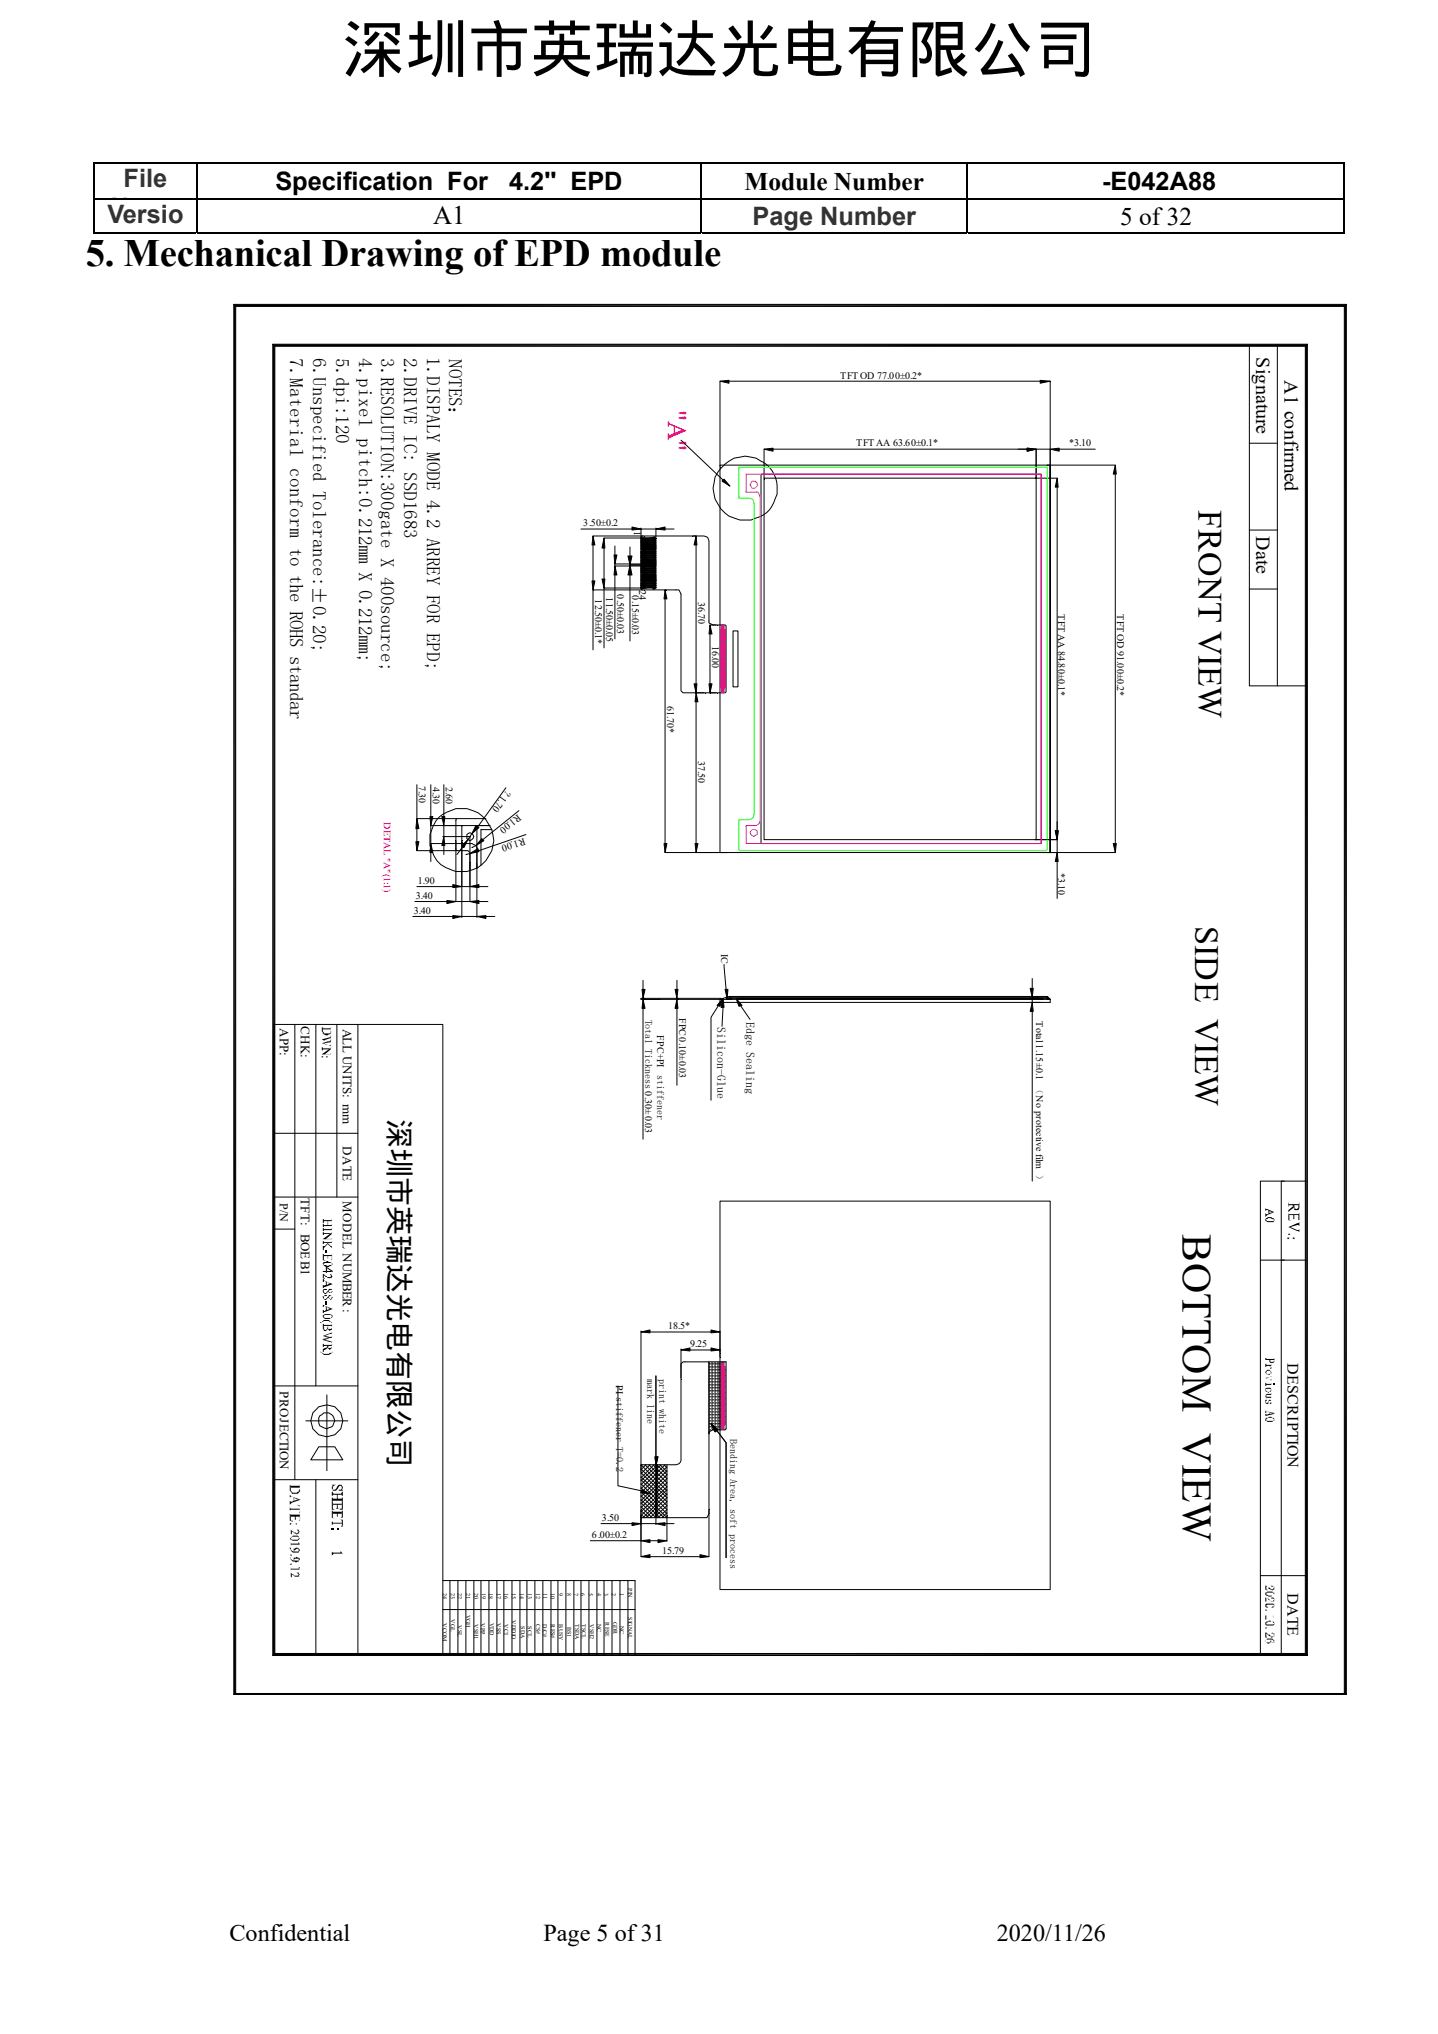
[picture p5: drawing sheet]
<svg xmlns="http://www.w3.org/2000/svg" width="210mm" height="297mm" viewBox="0 0 210 297" stroke-linecap="round" stroke-linejoin="round" font-family="sans-serif">
<defs><g id="words">
<text font-size="9.2" x="50" y="10.4">深圳市英瑞达光电有限公司</text>
<text font-size="6.1" x="172.7" y="180.2" transform="rotate(90 172.7 180.2)">BOTTOM VIEW</text>
<text font-size="5.7" x="12.5" y="38.9">5. Mechanical Drawing of EPD module</text>
<g font-size="5">
<text x="175" y="74.5" transform="rotate(90 175 74.5)">FRONT VIEW</text>
<text x="174.5" y="135.2" transform="rotate(90 174.5 135.2)">SIDE VIEW</text>
</g>
<text font-size="4.2" x="56.8" y="163.4" transform="rotate(90 56.8 163.4)">深圳市英瑞达光电有限公司</text>
<text font-size="3.9" x="63.2" y="32.7">A1</text>
<text font-size="3.9" fill="#f00" x="97.6" y="59.9" transform="rotate(90 97.6 59.9)">&quot;A&quot;</text>
<g font-size="3.7" fill="#333">
<text x="18.1" y="27.3">File</text>
<text x="15.7" y="32.6">Versio</text>
<text x="16.2" y="31.6">N</text>
<text x="109.9" y="32.9">Page Number</text>
</g>
<g font-size="3.7">
<text x="40.2" y="27.7">Specification For</text>
<text x="74.4" y="27.7">4.2'' EPD</text>
<text x="108.7" y="27.7">Module Number</text>
<text x="160.9" y="27.7">-E042A88</text>
<text x="163.6" y="32.8">5 of 32</text>
</g>
<g font-size="3.5">
<text x="33.5" y="283.5">Confidential</text>
<text x="79.4" y="283.5">Page 5 of 31</text>
<text x="145.5" y="283.5">2020/11/26</text>
</g>
<g font-size="2.9">
<text x="183.5" y="52.2" transform="rotate(90 183.5 52.2)">Signature</text>
<text x="187.6" y="55.5" transform="rotate(90 187.6 55.5)">A1 confirmed</text>
<text x="183.5" y="78.3" transform="rotate(90 183.5 78.3)">Date</text>
</g>
<g font-size="2.8">
<text x="42.3" y="52.3" transform="rotate(90 42.3 52.3)">7.Material conform to the ROHS standar</text>
<text x="45.7" y="52.3" transform="rotate(90 45.7 52.3)">6.Unspecified Tolerance:±0.20;</text>
<text x="49" y="52.3" transform="rotate(90 49 52.3)">5.dpi:120</text>
<text x="52.4" y="52.3" transform="rotate(90 52.4 52.3)">4.pixel pitch:0.212mm X 0.212mm;</text>
<text x="55.6" y="52.3" transform="rotate(90 55.6 52.3)">3.RESOLUTION:300gate X 400source;</text>
<text x="59" y="52.3" transform="rotate(90 59 52.3)">2.DRIVE IC: SSD1683</text>
<text x="62.3" y="52.2" transform="rotate(90 62.3 52.2)">1.DISPALY MODE 4.2 ARREY FOR EPD;</text>
<text x="65.6" y="52.5" transform="rotate(90 65.6 52.5)">NOTES：</text>
</g>
<g font-size="2.3">
<text x="188" y="180.5" transform="rotate(90 188 180.5)">:</text>
<text x="188" y="199.1" transform="rotate(90 188 199.1)">DESCRIPTION</text>
<text x="188" y="232.6" transform="rotate(90 188 232.6)">DATE</text>
</g>
<g font-size="1.9">
<text x="43.9" y="149.9" transform="rotate(90 43.9 149.9)">CHK:</text>
<text x="40.9" y="150.2" transform="rotate(90 40.9 150.2)">APP:</text>
<text x="47" y="154.1" transform="rotate(90 47 154.1)">:</text>
<text x="50.1" y="150.2" transform="rotate(90 50.1 150.2)">ALL UNITS: mm</text>
<text x="50.1" y="167.4" transform="rotate(90 50.1 167.4)">DATE</text>
<text x="43.9" y="175" transform="rotate(90 43.9 175)">TFT: BOE B1</text>
<text x="50.1" y="175.4" transform="rotate(90 50.1 175.4)">MODEL NUMBER :</text>
<text x="40.9" y="203.1" transform="rotate(90 40.9 203.1)">PROJECTION</text>
</g>
<g font-size="1.8">
<text x="108.9" y="149.3" transform="rotate(90 108.9 149.3)">Edge Sealing</text>
<text x="104.7" y="150.1" transform="rotate(90 104.7 150.1)">Silicon-Glue</text>
<text x="40.9" y="175.7" transform="rotate(90 40.9 175.7)">P/N</text>
</g>
<g font-size="1.5">
<text x="122.7" y="55.4">TFT OD 77.00±0.2*</text>
<text x="125" y="65.2">TFT AA 63.60±0.1*</text>
<text x="156.1" y="65.2">*3.10</text>
<text x="85.1" y="76.8">3.50±0.2</text>
<text x="92.6" y="77.6" transform="rotate(90 92.6 77.6)">1</text>
<text x="86.9" y="87.5" transform="rotate(90 86.9 87.5)">12.50±0.1*</text>
<text x="88.5" y="87.2" transform="rotate(90 88.5 87.2)">11.50±0.05</text>
<text x="90.1" y="86.7" transform="rotate(90 90.1 86.7)">0.50±0.03</text>
<text x="92.3" y="86.9" transform="rotate(90 92.3 86.9)">0.15±0.03</text>
<text x="93.3" y="86.2" transform="rotate(90 93.3 86.2)">24</text>
<text x="101.9" y="87.9" transform="rotate(90 101.9 87.9)">36.70</text>
<text x="154.5" y="89.7" transform="rotate(90 154.5 89.7)">TFT AA 84.80±0.1*</text>
<text x="163.2" y="89.7" transform="rotate(90 163.2 89.7)">TFT OD 91.00±0.2*</text>
<text x="104" y="94.3" transform="rotate(90 104 94.3)">16.00</text>
<text x="97.4" y="103.1" transform="rotate(90 97.4 103.1)">61.70*</text>
<text x="101.9" y="111.1" transform="rotate(90 101.9 111.1)">37.50</text>
<text x="61.2" y="114.7" transform="rotate(90 61.2 114.7)">7.30</text>
<text x="63.2" y="114.9" transform="rotate(90 63.2 114.9)">4.30</text>
<text x="65.1" y="114.9" transform="rotate(90 65.1 114.9)">2.60</text>
<text x="73.9" y="115.3" transform="rotate(126 73.9 115.3)">? 1.70</text>
<text x="75.6" y="118.8" transform="rotate(142 75.6 118.8)">R1.00</text>
<text x="76.5" y="122.3" transform="rotate(162 76.5 122.3)">R1.00</text>
<text x="60.7" y="131.2">3.40</text>
<text x="61" y="129.1">1.90</text>
<text x="154.5" y="127.4" transform="rotate(90 154.5 127.4)">*3.10</text>
<text x="60.5" y="133.4">3.40</text>
<text x="105.3" y="139.3" transform="rotate(90 105.3 139.3)">IC</text>
<text x="94.2" y="148.9" transform="rotate(90 94.2 148.9)">Total Tickness 0.30± 0.03</text>
<text x="99.2" y="148.7" transform="rotate(90 99.2 148.7)">FPC 0.10±0.03</text>
<text x="151.3" y="149.2" transform="rotate(90 151.3 149.2)">Total 1.15±0.1 （No protective film ）</text>
<text x="95.9" y="151.2" transform="rotate(90 95.9 151.2)">FPC+PI</text>
<text x="95.9" y="157" transform="rotate(90 95.9 157)">stiffener</text>
<text x="97.6" y="194.1">18.5*</text>
<text x="100.8" y="196.7">9.25</text>
<text x="90" y="202.2" transform="rotate(90 90 202.2)">PI stiffener T=0.2</text>
<text x="94.5" y="201.4" transform="rotate(90 94.5 201.4)">mark line</text>
<text x="96.2" y="201.4" transform="rotate(90 96.2 201.4)">print white</text>
<text x="106.6" y="210.1" transform="rotate(90 106.6 210.1)">Bending Area, soft process</text>
<text x="86.4" y="224.6">6.00±0.2</text>
<text x="87.9" y="222.1">3.50</text>
<text x="96.7" y="226.9">15.79</text>
</g>
<text font-size="1.5" fill="#f00" x="56.1" y="120" transform="rotate(90 56.1 120)">DETAL &quot;A&quot;(1:1)</text>
<g font-size=".9">
<text x="64.7" y="232.6" transform="rotate(90 64.7 232.6)">24</text>
<text x="65.9" y="232.6" transform="rotate(90 65.9 232.6)">23</text>
<text x="66.9" y="232.6" transform="rotate(90 66.9 232.6)">22</text>
<text x="68.1" y="232.6" transform="rotate(90 68.1 232.6)">21</text>
<text x="69.2" y="232.6" transform="rotate(90 69.2 232.6)">20</text>
<text x="70.4" y="232.6" transform="rotate(90 70.4 232.6)">19</text>
<text x="71.4" y="232.6" transform="rotate(90 71.4 232.6)">18</text>
<text x="72.6" y="232.6" transform="rotate(90 72.6 232.6)">17</text>
<text x="73.6" y="232.6" transform="rotate(90 73.6 232.6)">16</text>
<text x="74.8" y="232.6" transform="rotate(90 74.8 232.6)">15</text>
<text x="75.9" y="232.6" transform="rotate(90 75.9 232.6)">14</text>
<text x="77.1" y="232.6" transform="rotate(90 77.1 232.6)">13</text>
<text x="78.3" y="232.6" transform="rotate(90 78.3 232.6)">12</text>
<text x="79.3" y="232.6" transform="rotate(90 79.3 232.6)">11</text>
<text x="80.5" y="232.6" transform="rotate(90 80.5 232.6)">10</text>
<text x="81.6" y="232.6" transform="rotate(90 81.6 232.6)">9</text>
<text x="82.8" y="232.6" transform="rotate(90 82.8 232.6)">8</text>
<text x="83.8" y="232.6" transform="rotate(90 83.8 232.6)">7</text>
<text x="84.8" y="232.6" transform="rotate(90 84.8 232.6)">6</text>
<text x="86" y="232.6" transform="rotate(90 86 232.6)">5</text>
<text x="87.2" y="232.6" transform="rotate(90 87.2 232.6)">4</text>
<text x="88.2" y="232.6" transform="rotate(90 88.2 232.6)">3</text>
<text x="89.4" y="232.6" transform="rotate(90 89.4 232.6)">2</text>
<text x="90.5" y="232.6" transform="rotate(90 90.5 232.6)">1</text>
<text x="91.7" y="231.9" transform="rotate(90 91.7 231.9)">PIN</text>
<text x="64.7" y="237" transform="rotate(90 64.7 237)">VCOM</text>
<text x="65.8" y="236.4" transform="rotate(90 65.8 236.4)">VGL</text>
<text x="66.9" y="237.3" transform="rotate(90 66.9 237.3)">VSL</text>
<text x="68.1" y="235.8" transform="rotate(90 68.1 235.8)">VGH</text>
<text x="69.2" y="237.1" transform="rotate(90 69.2 237.1)">VSH1</text>
<text x="70.2" y="237" transform="rotate(90 70.2 237)">VPP</text>
<text x="71.5" y="237" transform="rotate(90 71.5 237)">VDD</text>
<text x="72.6" y="237" transform="rotate(90 72.6 237)">VSS</text>
<text x="73.6" y="237.1" transform="rotate(90 73.6 237.1)">VCI</text>
<text x="74.8" y="236.5" transform="rotate(90 74.8 236.5)">VDDIO</text>
<text x="76.1" y="237.4" transform="rotate(90 76.1 237.4)">SDA</text>
<text x="77.1" y="237.4" transform="rotate(90 77.1 237.4)">SCL</text>
<text x="78.3" y="237.1" transform="rotate(90 78.3 237.1)">CS#</text>
<text x="79.3" y="237.1" transform="rotate(90 79.3 237.1)">D/C#</text>
<text x="80.5" y="237.1" transform="rotate(90 80.5 237.1)">RES#</text>
<text x="81.6" y="237.1" transform="rotate(90 81.6 237.1)">BUSY</text>
<text x="82.8" y="237.6" transform="rotate(90 82.8 237.6)">BS1</text>
<text x="84" y="237.1" transform="rotate(90 84 237.1)">TSDA</text>
<text x="85" y="237.1" transform="rotate(90 85 237.1)">TSCL</text>
<text x="86.1" y="237.1" transform="rotate(90 86.1 237.1)">VSH2</text>
<text x="87.2" y="237.1" transform="rotate(90 87.2 237.1)">NC</text>
<text x="88.3" y="236.8" transform="rotate(90 88.3 236.8)">R ESE</text>
<text x="89.5" y="236.8" transform="rotate(90 89.5 236.8)">GDR</text>
<text x="90.5" y="237.4" transform="rotate(90 90.5 237.4)">NC</text>
<text x="91.7" y="236.1" transform="rotate(90 91.7 236.1)">SIGNAL</text>
</g>
</g></defs>
<g fill="#000">
<path d="M13.7 23.7h.1v.1h-.1zM196.2 23.7h.2v.1h-.2zM196.2 29h.2v.1h-.2zM196.2 33.9h.2v.2h-.2zM47.6 182.6h.1v.4h-.1zM47.6 190h.1v.4h-.1zM105.7 203.1v.3zM105.7 202.2v.3zM105.7 201.4v.3zM105.7 204v.3zM105.7 204.9v.3zM105.7 205.7v.3z"/>
<path d="M105.7 206.5v.3zM105.7 207.3v.3zM49.3 223.2h.2v.2h-.2z"/>
</g>
<g fill="none" stroke="#000" stroke-width=".17">
<path d="M13.7 29.1h182.5M13.7 34h15M13.8 23.8v5.2M13.8 29.1v5M28.7 23.8v5.2M28.7 29.1v5M28.8 34h73.5M102.4 23.8v5.2M102.4 29.1v5M102.5 34h38.7M141.3 23.8v5.2M141.3 29.1v5"/>
<path d="M141.4 34h54.8M196.2 23.7h-182.5M196.3 23.8v5.2M196.3 29.1v5"/>
</g>
<g fill="none" stroke="#000" stroke-width=".15">
<path d="M34.1 44.5l.3 .2v202.6l-.3 .2zM34.1 44.5h162.5l-.3 .2h-161.9zM39.8 50.3h151.1l-.3 .3h-150.5zM39.8 50.3l.3 .3v190.9l-.3 .3zM105.1 55.7v12.4M105.1 55.7l1.3-.2v.5zM106.4 55.7h45.5M151.9 55.5l1.5 .2-1.5 .3zM153.4 55.7v68.8M182.4 50.4h8.4v49.8h-8.4zM186.5 50.4v49.8M190.6 50.6l.3-.3v191.5l-.3-.3z"/>
<path d="M196.3 44.7l.3-.2v203l-.3-.2zM84.8 77.3h7.5M86.6 78.3l.3 1.3h-.5zM86.6 78.3h7.3M86.6 79.6v5.2M88.2 78.6h7.2M88.2 78.6l.1 1.4h-.4zM89.8 79.7v1.3M92 79.9v1.3M92.3 77l1.3 .3-1.3 .1zM93.6 77.3h2.2M93.6 78.6h.3l-.3 .1z"/>
<path d="M93.6 78.7l.3-.1v.1zM93.6 78.9h.3l-.3 .1zM93.6 79l.3-.1v.1zM93.6 79.2h.3l-.3 .1zM93.6 79.3l.3-.1v.1zM93.6 79.6h.3zM93.6 79.9h.3zM93.6 77.1v1.5M93.6 79h2.2M93.6 79.3h2.2M93.6 79.6h.6M93.6 79.9h.6"/>
<path d="M93.6 78.7h2.2M93.6 78.9h2.2M93.6 79.2h2.2M93.6 78.4l.1-.1h9.1l.6 .3 .1 .4v12l.6 .3h1.8l.1 .1v9.6l-.1 .2h-6.2l-.3-.3v-14.2l-.3-.6h-5.4l-.1-.1zM93.9 78.6h1.5l-1.5 .1zM93.9 78.7l1.5-.1v.1zM93.9 78.9h1.9l-1.9 .1zM93.9 79l1.9-.1v.1zM93.9 79.2h1.9l-1.9 .1zM93.9 79.3l1.9-.1v.1zM93.9 79.4h1.9l-1.9 .3zM93.9 79.7l1.9-.3v.3z"/>
<path d="M93.9 79.7h1.9l-1.9 .3zM93.9 79.4h1.9M95.4 78.4h.3l-.3 .3zM95.7 78.6h.1l-.1 .1zM95.7 78.4v.3h-.3zM95.8 77.3l1.3-.3v.4zM95.8 78.6v.1h-.1zM95.8 77.1v1.3M95.8 79.7h-1.9M97.1 77.3h1.3M99.4 64.3l6.2 5.8M101.2 78.3h.4"/>
<path d="M101.6 78.3l.2 1.3h-.5zM101.6 79.6v20.3M105.1 67.9h48.3v56.6h-48.3zM105.3 68.4l.6-.6 1.3-.9 .9-.1a4.2 4.2 0 0 1 3 .6 4.6 4.6 0 0 1-.1 8 4.7 4.7 0 0 1-6.6-2.5l-.3-1.6 .3-1.6zM105.4 70.3l.3-.3 .9 1zM111.1 69.2h40.9v54h-40.9zM111.6 65.6v4.2M111.6 65.6l1.3-.2v.5zM111.6 69.8h39.7v52.8h-39.7zM112.9 65.6h37.1M150 65.4l1.3 .2-1.3 .3zM151.2 69.8h3.2"/>
<path d="M152.9 67.9h10M153.4 65.6h-2.1v4.2M153.4 65.6l1.3-.2v.5zM154.4 69.8l.1 1.3h-.4zM154.4 71.1v50.2M154.7 65.6h5.2M162.9 67.9l.1 1.3h-.4zM162.9 69.2v54M182.4 64.7h4.1M182.4 77.4h4.1M86.4 84.8h.5l-.3 1.3zM87.9 84.6h.4l-.1 1.3z"/>
<path d="M88.2 80v4.6M89.7 81h.4l-.3 1.4zM89.8 84v9.3M89.8 82.7l.3 1.3h-.4zM91.7 81.2h.6l-.3 1.3zM92 82.5l.3 1.5h-.6zM92 84v9.6M93.6 80.2h.3zM93.6 80.5h.3l-.3 .1zM93.6 80.6l.3-.1v.1zM93.6 80.8h.3l-.3 .1zM93.6 80.9l.3-.1v.1z"/>
<path d="M93.6 81h.3l-.3 .2zM93.6 81.2l.3-.2v.2zM93.6 81.3h.3l-.3 .2zM93.6 81.5l.3-.2v.2zM93.6 81.8h.3zM93.6 82.1h.3zM93.6 82.4h.3zM93.6 82.7h.3l-.3 .1zM93.6 82.8l.3-.1v.1zM93.6 83h.3l-.3 .1zM93.6 83.1l.3-.1v.1zM93.6 83.2h.3l-.3 .2z"/>
<path d="M93.6 83.4l.3-.2v.2zM93.6 83.5h.3l-.3 .2zM93.6 83.7l.3-.2v.2zM93.6 84h.3zM93.6 84.3h.3zM93.6 84.6h.3zM93.6 84.8h.3zM93.6 85.1h.3l-.3 .2zM93.6 85.3l.3-.2v.2zM93.6 85.4h.3l-.3 .2zM93.6 85.6l.3-.2v.2zM93.6 85.7h.3l-.3 .2z"/>
<path d="M93.6 85.9l.3-.2v.2zM93.6 85.1h2.2v.2h-2.2M93.6 85.4h2.2v.2h-2.2M93.6 85.7h2.2v.2M93.6 80.2h.6M93.6 80.5h2.2M93.6 80.8h2.2M93.6 81.2h2.2M93.6 81.5h2.2M93.6 81.8h.6M93.6 82.1h.6M93.6 83h2.2"/>
<path d="M93.6 83.4h2.2M93.6 83.7h2.2M93.6 84h.6M93.6 84.3h.6M93.6 84.6h.6M93.6 84.8h.6M93.6 80.6h2.2M93.6 80.9h2.2M93.6 81h2.2M93.6 81.3h2.2M93.6 82.8h2.2M93.6 83.1h2.2"/>
<path d="M93.6 83.2h2.2M93.6 83.5h2.2M93.9 85.7h1.5l-1.5 .2zM93.9 85.9l1.5-.2v.2zM93.9 80l1.9-.3v.3zM93.9 80h1.9l-1.9 .3zM93.9 80.3l1.9-.3v.3zM93.9 80.5h1.9l-1.9 .1zM93.9 80.6l1.9-.1v.1zM93.9 80.8h1.9l-1.9 .1zM93.9 80.9l1.9-.1v.1zM93.9 81h1.9l-1.9 .2z"/>
<path d="M93.9 81.2l1.9-.2v.2zM93.9 81.3h1.9l-1.9 .2zM93.9 81.5l1.9-.2v.2zM93.9 81.6h1.9l-1.9 .3zM93.9 81.9l1.9-.3v.3zM93.9 81.9h1.9l-1.9 .3zM93.9 82.2l1.9-.3v.3zM93.9 82.2h1.9l-1.9 .3zM93.9 82.5l1.9-.3v.3zM93.9 82.5h1.9l-1.9 .3zM93.9 82.8l1.9-.3v.3zM93.9 83h1.9l-1.9 .1z"/>
<path d="M93.9 83.1l1.9-.1v.1zM93.9 83.2h1.9l-1.9 .2zM93.9 83.4l1.9-.2v.2zM93.9 83.5h1.9l-1.9 .2zM93.9 83.7l1.9-.2v.2zM93.9 83.8h1.9l-1.9 .3zM93.9 84.1l1.9-.3v.3zM93.9 84.1h1.9l-1.9 .3zM93.9 84.4l1.9-.3v.3zM93.9 84.4h1.9l-1.9 .3zM93.9 84.7l1.9-.3v.3zM93.9 84.7h1.9l-1.9 .3z"/>
<path d="M93.9 85l1.9-.3v.3zM93.9 85.1h1.9l-1.9 .2zM93.9 85.3l1.9-.2v.2zM93.9 85.4h1.9l-1.9 .2zM93.9 85.6l1.9-.2v.2zM93.9 84.7h1.9v.3h-1.9M93.9 80.3h1.9M93.9 86.1h-7.3v8.8M93.9 81.6h1.9M93.9 83.8h1.9M94.2 85.9h-6v8.7M94.2 82.4h-4.4v.3h4.4"/>
<path d="M95.4 85.7h.3l-.3 .3zM95.7 85.7h.1l-.1 .2zM95.7 85.7v.3h-.3zM95.8 85.7v.2h-.1zM95.8 80h-1.9M95.8 81.9h-1.9M95.8 82.2h-1.9M95.8 82.5h-3.8M95.8 84.1h-1.9M95.8 84.4h-1.9M97.1 86.1l.3 1.4h-.4zM97.1 86.1h.1"/>
<path d="M97.1 87.5v35.7M101.3 99.9h.5l-.2 1.3zM103.5 99.9h.5l-.3 1.3zM103.7 91.3h.9M103.7 91.3l.3 1.3h-.5zM103.7 92.6v7.3M107 92.1h.8v8.2h-.8zM182.4 86h4.1M60.9 119.5l.3 1.5h-.5zM60.9 114.6v4.9h5.8M62.8 119.3h.4l-.3 1.3zM62.9 114.6v4.7"/>
<path d="M63.9 119.6a5.3 5.3 0 0 1 4.3-1.5 4.8 4.8 0 0 1 3.9 4.7 4.8 4.8 0 0 1-5.5 4.5 5 5 0 0 1-3.2-2.4 4.2 4.2 0 0 1-.1-4.4zM64.5 119.3h.5l-.2 1.3zM64.8 114.6v4.7M71 119.5h-4.3l-.1 .2v12h2v-9.5h-3.9M73.9 115l-4.1 5.7M75.8 118.4l-5.3 4.2M101.6 101.2h1.2M101.6 101.2l.3 1.3h-.4zM101.6 102.5v20.7M103.7 101.2h.9M60.3 133.8h5.8M60.6 131.7h4.7"/>
<path d="M60.7 122.9h.5l-.3 1.3zM60.9 129.5h5.2M60.9 124.2h7.4l.3 .3v.3M60.9 121v1.9M62.9 123.2l.3 1.3h-.4zM62.9 124.5v1.3M64.8 120.6v1.6M64.8 123.5v1.3M64.8 122.2l.2 1.3h-.5zM65.3 131.5l1.3 .2-1.3 .3zM66.1 129.2l1.3 .3-1.3 .1zM66.1 133.7l1.3 .1-1.3 .3z"/>
<path d="M66.6 123.9l.1 .3M67.4 123.5l.9-.9-.6 1.2zM67.4 123.1v.1h.2M67.4 129.5h1.2M67.4 133.8h2.2M67.6 123.6l-.9 1.2M67.6 120.6h-4.7v2.6h6l.6 .3 .1 .3v10.2M68.2 121.9l.4-.3a.57 .57 0 0 1 .5 .4 .57 .57 0 0 1-.2 .6l-.3 .2-.4-.3zM68.6 129.5l1.3-.3v.4zM68.6 131.7l1.3-.2v.5zM68.6 124.7l1.2-.8 .1 .5zM68.6 124.7l-.6 .1"/>
<path d="M68.9 121.8l-.6 .8M69.5 120.6l.4 .3-1 .9zM69.5 123.5l-.6 .3M69.6 126.7v-6.1h1.9h-4.1v13.4M69.6 133.8l1.4-.1v.4zM69.9 129.5h1.3M69.9 131.7h1.3M70.4 122.5l.3 .3-1.2 .7zM71 133.8h1.3M71.8 121.2h-1.6v5.2M76.8 121.9l-6.9 2.3M97 123.2h.4l-.3 1.3z"/>
<path d="M97.1 124.5h9.1M101.5 123.2h.4l-.3 1.3zM151.2 122.6h3.2v1.9M152.8 124.5h10.1M154.1 121.3h.4l-.1 1.3zM154.4 125.8v5.4M154.4 124.5l.1 1.3h-.4zM162.6 123.2h.4l-.1 1.3zM40 149.6h24.7v92h-24.7zM43.1 149.6v66.5M46.1 149.6v52.8M49.2 149.6v25.2"/>
<path d="M52.3 149.6v92M93.6 145.9h2.8zM93.7 144.5h.5l-.3 1.3zM93.9 145.8v.1h59.5M93.9 143.2v1.3M93.9 147.3v19.1M93.9 145.9l.3 1.4h-.5zM98.6 144.5h.4l-.2 1.3zM98.8 145.9l.2 1.4h-.4zM98.8 143.2v1.3M98.8 145.8v.1M98.8 147.3v11.2"/>
<path d="M104.8 147l-1 1.6v12.1M105.3 145.9v-.1h-11.7v.1M105.6 145.8l-.5 1.2-.4-.2zM105.6 147.1l-.2 2.8M105.6 145.8l.1 1.3h-.4zM105.7 140.8l.3 3.7M105.9 144.5h.4l-.1 1.3zM106 145.8h.9v.1h-.9zM106.4 145.5v.3h46.5M106.4 145.5h46.5M106.4 145.6h46.5M106.4 145.5l-1.3 .4v.5h48.3v-.5"/>
<path d="M107.5 145.8l.9 1-.5 .2zM107.8 145.8h44.5v.1h-44.5zM108.2 147l1.3 1.9M150.4 144.3h.5l-.2 1.3zM150.6 146.4h1.3M150.7 146.4l.2 1.3h-.5zM150.7 142.9v1.4M150.7 145.6v.8M150.7 147.7v24.8M152.9 145.5v.4M152.9 145.5l.5 .4M152.9 145.5l.5 .4h-.5z"/>
<path d="M40 174.8h12.3M40 165.5h12.3M40 179.5h3.1M105.1 175.4h48.3v56.7h-48.3zM187.5 172.5h-3.5v69.1h6.8M190.8 172.5h-3.7v69.1M93.6 194.4v32.9M93.6 194.5l1.3-.3v.4zM94.9 194.5h8.9M99.4 197v4.2M99.4 197.1l1.4-.3v.5zM100.8 197.1h3"/>
<path d="M103.5 199.2h.3M103.5 199.6h.3M103.8 194.2l1.3 .3-1.3 .1zM103.8 196.8l1.3 .3-1.3 .2zM104 198.9v4.5M104 199.2h.3M104 199.6h.3M104.4 198.9v4.5M104.4 199.2h.3M104.4 199.6h.3M104.8 198.9v4.5M104.8 199.2h.3"/>
<path d="M104.8 199.6h.3M105.1 194.4v3.8M105.1 198.9v9.9M105.7 199.6v.3M190.8 184h-6.8M40 216.1h12.3M40 202.4h12.3M44.7 207.5h6.1M46.1 216.1v25.5M46.5 211.3h2.4l1.2 1.9h-4.7zM46.5 205.4a2.65 2.65 0 0 1 2.4 0l.9 .9 .3 1.2-.3 1.2-.9 .8-.6 .2a2.18 2.18 0 0 1-2.3-.5 2.18 2.18 0 0 1-.5-2.3l.2-.6zM46.7 206.8l.6-.5h.7a1.22 1.22 0 0 1 .5 2.1l-.8 .3-1-.5-.2-.4v-.7z"/>
<path d="M47.7 203.7v11.1M90.2 202.4v14.6l3.4 .7M93.6 213.9l3.8 3.8M93.6 214.5l3.8 3.8M93.6 215.1l3.8 3.6-3.1 2.9M93.6 215.7l3.8 3.6-2.5 2.3M93.6 216.1l3.8 3.8-1.9 1.7M93.6 216.7l3.8 3.8-1.3 1.1M93.6 217.3l3.8 3.8M93.6 217.8l3.8 3.8M93.6 218.4l3.4 3.2M93.6 219l2.8 2.6"/>
<path d="M93.6 219.5l2.2 2.1M93.6 213.9h.1l-.1 .2zM93.7 217.6l1.2 .5-1.3-.1zM94.2 213.9l3.2 3.2-3.8 3.7M94.3 213.9l-.7 .7M94.8 213.9l2.6 2.6-3.8 3.7M94.9 213.9l-1.3 1.3M95.4 213.9l2 2-3.8 3.7M95.5 213.9l-1.9 1.9M95.7 212.7h.4l-.3 1.4zM95.8 213.9h.1l-.1 7.7zM95.8 213.9h.1v7.7h-.1z"/>
<path d="M95.8 200.9v11.8M95.9 213.9v7.7M95.9 213.9v7.7h-.1zM95.9 213.9l1.5 1.5-3.8 3.8M96.1 213.9l-2.5 2.3M96.4 213.9l1 1M96.5 213.9l-2.9 2.9M97 213.9l.4 .5M97.1 213.9l-3.5 3.5M97.4 218.1l-3.5 3.5M97.4 214.2l-3.8 3.8M97.4 214.8l-3.8 3.8"/>
<path d="M97.4 217.6l-3.8 3.7M97.4 213.9v11.2M103.5 203.4v-4.5v28.4M103.5 200h.3M103.5 200.5h.3M103.5 200.9h.3M103.5 201.4h.3M103.5 201.8h.3M103.5 202.2h.3M103.5 202.7h.3M103.5 203.1h.3M103.5 203.6h.3"/>
<path d="M103.5 204h.3M103.5 204.4h.3M103.5 204.9h.3M103.5 205.3h.3M103.5 205.7h.3M103.5 206.2h.3M103.5 206.6h.3M103.5 207.1h.3M103.5 207.5h.3M103.5 207.9h.3M103.5 208.4h.3M103.5 208.8h.3"/>
<path d="M103.5 209.4v-.3l.6-.3h1.8l.1-.1v-9.8h-6.3l-.3 .3v14.1l-.3 .5-.4 .1h-5M103.8 207.9l1 .9-.4 .3zM104 200h.3M104 200.5h.3M104 200.9h.3M104 201.4h.3M104 201.8h.3M104 202.2h.3M104 202.7h.3M104 203.1h.3M104.3 203.6h-.3v.3M104.3 204h-.3v.3"/>
<path d="M104.3 204.4h-.3v.3M104.3 204.9h-.3v.3M104.3 205.3h-.3v.3M104.3 205.7h-.3v.3M104.3 206.2h-.3v.3M104.3 206.6h-.3v.3M104.3 207.1h-.3v.2M104.3 207.5h-.3v.3M104.3 207.9h-.3v.3M104.3 208.4h-.3v.3M104.4 200h.3M104.4 200.5h.3"/>
<path d="M104.4 200.9h.3M104.4 201.4h.3M104.4 201.8h.3M104.4 202.2h.3M104.4 202.7h.3M104.4 203.1h.3M104.7 209l1.3 1.7v16.8M104.7 203.6h-.3v.3M104.7 204h-.3v.3M104.7 204.4h-.3v.3M104.7 204.9h-.3v.3M104.7 205.3h-.3v.3"/>
<path d="M104.7 205.7h-.3v.3M104.7 206.2h-.3v.3M104.7 206.6h-.3v.3M104.7 207.1h-.3v.2M104.7 207.5h-.3v.3M104.7 207.9h-.3v.3M104.7 208.4h-.3v.3M104.8 200h.3M104.8 200.5h.3M104.8 200.9h.3M104.8 201.4h.3M104.8 201.8h.3"/>
<path d="M104.8 202.2h.3M104.8 202.7h.3M104.8 203.1h.3M105.1 203.6h-.3v.3M105.1 204h-.3v.3M105.1 204.4h-.3v.3M105.1 204.9h-.3v.3M105.1 205.3h-.3v.3M105.1 205.7h-.3v.3M105.1 206.2h-.3v.3M105.1 206.6h-.3v.3M105.1 207.1h-.3v.2"/>
<path d="M105.1 207.5h-.3v.3M105.1 207.9h-.3v.3M105.1 208.4h-.3v.3M105.7 200.5v.3M105.7 200.3h.1M105.7 200.2h.1M105.7 200h.1M64.7 230.8h28v10.8M64.7 235.1h28M65.7 230.8v10.8M66.9 230.8v10.8M68 230.8v10.8"/>
<path d="M69.2 230.8v10.8M70.2 230.8v10.8M71.4 230.8v10.8M72.6 230.8v10.8M73.6 230.8v10.8M74.8 230.8v10.8M75.9 230.8v10.8M76.9 230.8v10.8M78.1 230.8v10.8M79.3 230.8v10.8M80.5 230.8v10.8M81.5 230.8v10.8"/>
<path d="M82.6 230.8v10.8M83.8 230.8v10.8M84.8 230.8v10.8M86 230.8v10.8M86.1 225h7.5M87.2 230.8v10.8M87.8 222.5h4.5M88.2 230.8v10.8M89.4 230.8v10.8M90.5 230.8v10.8M91.7 230.8v10.8M92.3 222.4l1.3 .1-1.3 .3z"/>
<path d="M93.6 222.5h2.2M93.6 225l1.3-.1v.4zM93.6 227.3l1.3-.3v.5zM93.6 220l1.6 1.6M93.6 220.6l1.2 1M93.6 221.2l.6 .4M94.9 227.3h7.3M94.9 225h1.2M95.8 222.5l1.3-.1v.4zM95.8 221.8v.9M96.1 224.9l1.3 .1-1.3 .3zM97.1 222.5h1.3"/>
<path d="M97.4 221.5l-.2 .1M97.4 220.9l-.7 .7M102.2 227l1.3 .3-1.3 .2zM103.5 221.1l-.3 .5h-9.6M190.8 230.1h-6.8M34.1 247.5l.3-.2h161.9l.3 .2zM39.8 241.8l.3-.3h150.5l.3 .3zM196.6 247.4h-162.5"/>
</g>
<g fill="#000">
<path d="M105.1 55.7l1.3-.2v.5zM151.9 55.5l1.5 .2-1.5 .3zM86.6 78.3l.3 1.3h-.5zM92.3 77l1.3 .3-1.3 .1zM93.6 78.6h.3l-.3 .1zM93.6 78.7l.3-.1v.1zM93.6 78.9h.3l-.3 .1zM93.6 79l.3-.1v.1zM93.6 79.2h.3l-.3 .1zM93.6 79.3l.3-.1v.1zM93.6 79.6h.3zM93.6 79.9h.3z"/>
<path d="M93.9 78.6h1.5l-1.5 .1zM93.9 78.7l1.5-.1v.1zM95.4 78.4h.3l-.3 .3zM95.7 78.4v.3h-.3zM95.7 78.6h.1l-.1 .1zM95.8 78.6v.1h-.1zM93.9 78.9h1.9l-1.9 .1zM93.9 79l1.9-.1v.1zM93.9 79.2h1.9l-1.9 .1zM93.9 79.3l1.9-.1v.1zM93.9 79.4h1.9l-1.9 .3zM93.9 79.7l1.9-.3v.3z"/>
<path d="M93.9 79.7h1.9l-1.9 .3zM93.9 80l1.9-.3v.3zM95.8 77.3l1.3-.3v.4zM101.6 78.3l.2 1.3h-.5zM105.4 70.3l.3-.3 .9 1zM111.6 65.6l1.3-.2v.5zM150 65.4l1.3 .2-1.3 .3zM154.4 69.8l.1 1.3h-.4zM153.4 65.6l1.3-.2v.5zM162.9 67.9l.1 1.3h-.4zM86.4 84.8h.5l-.3 1.3zM88.2 78.6l.1 1.4h-.4z"/>
<path d="M87.9 84.6h.4l-.1 1.3zM89.7 81h.4l-.3 1.4zM89.8 82.7l.3 1.3h-.4zM91.7 81.2h.6l-.3 1.3zM92 82.5l.3 1.5h-.6zM93.6 80.2h.3zM93.6 80.5h.3l-.3 .1zM93.6 80.6l.3-.1v.1zM93.6 80.8h.3l-.3 .1zM93.6 80.9l.3-.1v.1zM93.6 81h.3l-.3 .2zM93.6 81.2l.3-.2v.2z"/>
<path d="M93.6 81.3h.3l-.3 .2zM93.6 81.5l.3-.2v.2zM93.6 81.8h.3zM93.6 82.1h.3zM93.6 82.4h.3zM93.6 82.7h.3l-.3 .1zM93.6 82.8l.3-.1v.1zM93.6 83h.3l-.3 .1zM93.6 83.1l.3-.1v.1zM93.6 83.2h.3l-.3 .2zM93.6 83.4l.3-.2v.2zM93.6 83.5h.3l-.3 .2z"/>
<path d="M93.6 83.7l.3-.2v.2zM93.6 84h.3zM93.6 84.3h.3zM93.6 84.6h.3zM93.6 84.8h.3zM93.6 85.1h.3l-.3 .2zM93.6 85.3l.3-.2v.2zM93.6 85.4h.3l-.3 .2zM93.6 85.6l.3-.2v.2zM93.6 85.7h.3l-.3 .2zM93.6 85.9l.3-.2v.2zM93.9 85.7h1.5l-1.5 .2z"/>
<path d="M93.9 85.9l1.5-.2v.2zM95.4 85.7h.3l-.3 .3zM95.7 85.7v.3h-.3zM93.9 80h1.9l-1.9 .3zM93.9 80.3l1.9-.3v.3zM93.9 80.5h1.9l-1.9 .1zM93.9 80.6l1.9-.1v.1zM93.9 80.8h1.9l-1.9 .1zM93.9 80.9l1.9-.1v.1zM93.9 81h1.9l-1.9 .2zM93.9 81.2l1.9-.2v.2zM93.9 81.3h1.9l-1.9 .2z"/>
<path d="M93.9 81.5l1.9-.2v.2zM93.9 81.6h1.9l-1.9 .3zM93.9 81.9l1.9-.3v.3zM93.9 81.9h1.9l-1.9 .3zM93.9 82.2l1.9-.3v.3zM93.9 82.2h1.9l-1.9 .3zM93.9 82.5l1.9-.3v.3zM93.9 82.5h1.9l-1.9 .3zM93.9 82.8l1.9-.3v.3zM93.9 83h1.9l-1.9 .1zM93.9 83.1l1.9-.1v.1zM93.9 83.2h1.9l-1.9 .2z"/>
<path d="M93.9 83.4l1.9-.2v.2zM93.9 83.5h1.9l-1.9 .2zM93.9 83.7l1.9-.2v.2zM93.9 83.8h1.9l-1.9 .3zM93.9 84.1l1.9-.3v.3zM93.9 84.1h1.9l-1.9 .3zM93.9 84.4l1.9-.3v.3zM93.9 84.4h1.9l-1.9 .3zM93.9 84.7l1.9-.3v.3zM93.9 84.7h1.9l-1.9 .3zM93.9 85l1.9-.3v.3zM93.9 85.1h1.9l-1.9 .2z"/>
<path d="M93.9 85.3l1.9-.2v.2zM93.9 85.4h1.9l-1.9 .2zM93.9 85.6l1.9-.2v.2zM95.7 85.7h.1l-.1 .2zM95.8 85.7v.2h-.1zM97.1 86.1l.3 1.4h-.4zM101.3 99.9h.5l-.2 1.3zM103.7 91.3l.3 1.3h-.5zM103.5 99.9h.5l-.3 1.3zM62.8 119.3h.4l-.3 1.3zM64.5 119.3h.5l-.2 1.3zM101.6 101.2l.3 1.3h-.4z"/>
<path d="M60.7 122.9h.5l-.3 1.3zM60.9 119.5l.3 1.5h-.5zM62.9 123.2l.3 1.3h-.4zM64.8 122.2l.2 1.3h-.5zM65.3 131.5l1.3 .2-1.3 .3zM66.1 129.2l1.3 .3-1.3 .1zM66.1 133.7l1.3 .1-1.3 .3zM67.4 123.5l.9-.9-.6 1.2zM68.6 129.5l1.3-.3v.4zM68.6 131.7l1.3-.2v.5zM69.5 120.6l.4 .3-1 .9zM68.6 124.7l1.2-.8 .1 .5z"/>
<path d="M70.4 122.5l.3 .3-1.2 .7zM69.6 133.8l1.4-.1v.4zM97 123.2h.4l-.3 1.3zM101.5 123.2h.4l-.3 1.3zM154.1 121.3h.4l-.1 1.3zM154.4 124.5l.1 1.3h-.4zM162.6 123.2h.4l-.1 1.3zM47 151.8l1 .3zM93.7 144.5h.5l-.3 1.3zM93.9 145.9l.3 1.4h-.5zM98.6 144.5h.4l-.2 1.3zM98.8 145.9l.2 1.4h-.4z"/>
<path d="M105.6 145.8l-.5 1.2-.4-.2zM105.6 145.8l.1 1.3h-.4zM105.9 144.5h.4l-.1 1.3zM107.5 145.8l.9 1-.5 .2zM150.4 144.3h.5l-.2 1.3zM150.7 146.4l.2 1.3h-.5zM152.9 145.5l.5 .4h-.5zM188.8 176v.1zM47.9 196.6v.1zM47.1 195.1l1.1 .1-.2 .2zM93.6 194.5l1.3-.3v.4zM99.4 197.1l1.4-.3v.5z"/>
<path d="M103.8 194.2l1.3 .3-1.3 .1zM103.8 196.8l1.3 .3-1.3 .2zM93.7 217.6l1.2 .5-1.3-.1zM95.7 212.7h.4l-.3 1.4zM103.8 207.9l1 .9-.4 .3zM184.8 204.4h.3l-.3 .3zM185.6 204.7v.3h-.2zM42.5 223.4l.1 .1v.6l-.1-.1zM42.5 229.7l.1 .1v.6l-.1-.1zM43.2 222.4l.1 .3h-.1zM43.6 225.3v.1zM49.8 226.6v.1z"/>
<path d="M92.3 222.4l1.3 .1-1.3 .3zM93.6 225l1.3-.1v.4zM93.6 227.3l1.3-.3v.5zM96.1 224.9l1.3 .1-1.3 .3zM95.8 222.5l1.3-.1v.4zM102.2 227l1.3 .3-1.3 .2z"/>
<path d="M47 153h.1v.1h1.1l-.2 .1h-.9v.2h-.1z" fill-rule="evenodd"/>
<path d="M47 150h.1v.6l.2 .3h.9l.1-.1v-.3v.4l-.4 .3a.57 .57 0 0 1-.8-.4l-.1-.2z" fill-rule="evenodd"/>
<path d="M47.1 150v.2h1.2v-.2v.9v-.6h-1.2v.2z" fill-rule="evenodd"/>
<path d="M47 152.4h.3l.7 .3h.3v-.2v.5v-.2l-.3-.1z" fill-rule="evenodd"/>
<path d="M47 151.8l1.2-.3 .1-.3v.4l-1 .3z" fill-rule="evenodd"/>
<path d="M47 152.4l1.2-.3 .1-.3v.4z" fill-rule="evenodd"/>
<path d="M47 154l1.2-.9h.1v-.1v.2l-.9 .8z" fill-rule="evenodd"/>
<path d="M47 154h1.3v.3v-.5v.2z" fill-rule="evenodd"/>
<path d="M47.1 178h.2v.2h1.2v-.2v.6v-.3h-.6v.6v-.6h-.6v.3h-.2z" fill-rule="evenodd"/>
<path d="M47.1 178.8h.2v.1h.6v-.6v.6h.6v-.1v.4v-.2h-1.2v.2h-.2z" fill-rule="evenodd"/>
<path d="M47.1 179.3h.2v.2h1.2v-.2v.5v-.2h-1.2v.2h-.2z" fill-rule="evenodd"/>
<path d="M184.8 176.4l.1 .2 1.2 .4-.7-.1-.2 .4v-.6h-.3l-.1 .2z" fill-rule="evenodd"/>
<path d="M184.8 177.2l.1 .1h.3l.2-.4v.3l.7-.2-1 .4-.3 .3z" fill-rule="evenodd"/>
<path d="M184.8 178a.69 .69 0 0 1 1-.1l.3 .1v.2l-.6-.3h-.3l-.4 .3z" fill-rule="evenodd"/>
<path d="M184.8 178v.2l.3 .1h.8l.2-.3v.3l-.2 .2h-.8l-.3-.2z" fill-rule="evenodd"/>
<path d="M188.1 177.2l.2 .4v.6l.3 .1-.5-.1z" fill-rule="evenodd"/>
<path d="M188.8 176v.4l-.7 .6v-.3l.7-.6z" fill-rule="evenodd"/>
<path d="M189 177.4v.6h.3h-.6h.1z" fill-rule="evenodd"/>
<path d="M188.1 175.6l.2 .3h1.3l.1-.2-.1 .4v-.1h-.6v.4h-.2v-.4h-.5l-.2 .3z" fill-rule="evenodd"/>
<path d="M189 176.1v.3l.3 .2 .3-.2 .1-.8v.8l-.1 .3h-.6z" fill-rule="evenodd"/>
<path d="M188.1 177.3h1.5l.1-.1-.1 .7v-.5h-.6l-.2 .5v-.5h-.5v.2z" fill-rule="evenodd"/>
<path d="M189.7 177.2v1h-.3h.2z" fill-rule="evenodd"/>
<path d="M188.1 179.2h.3l1 .4 .3-.1v.4z" fill-rule="evenodd"/>
<path d="M188.1 179.2l1.5-.6 .1-.1v.5l-.3-.1z" fill-rule="evenodd"/>
<path d="M47.1 186.1h.2v.5h.1v.2l-.3-.2z" fill-rule="evenodd"/>
<path d="M47.1 183.1h.2v.9l.3 .1-.5-.1z" fill-rule="evenodd"/>
<path d="M47.3 188.2h.4l.2 .3-.2-.1h-.4v.1l-.2-.1z" fill-rule="evenodd"/>
<path d="M47.1 189.3l.6-.2 .2 .3-.2-.1h-.4v.1z" fill-rule="evenodd"/>
<path d="M47.3 193.8v.3l.1 .1 .3-.1 .2-.3a.5 .5 0 0 1-.6 .6z" fill-rule="evenodd"/>
<path d="M47.1 197l.8-.3v-.1v.2l-.6 .3v.3h-.2z" fill-rule="evenodd"/>
<path d="M47.9 183.4v.5h-.3h.6h-.3z" fill-rule="evenodd"/>
<path d="M47.1 179.9h.2v.2h1l-.1 .1h-.9v.2h-.2z" fill-rule="evenodd"/>
<path d="M47.1 181l1.2-.9h.2v-.2v.3l-.9 .8z" fill-rule="evenodd"/>
<path d="M47.1 181h1.4v.1v-.3v.2z" fill-rule="evenodd"/>
<path d="M47.1 182h.3l.5-.5 .4 .5h.2v.4v-.1l-.6-.6-.6 .6v.3h-.2z" fill-rule="evenodd"/>
<path d="M47.1 181.3h.2v.1h1.2v-.1v.4v-.2h-1.2v.2h-.2z" fill-rule="evenodd"/>
<path d="M47.3 183.3h1.2v-.2v.6v-.3h-.6v.3v-.3h-.6v.2z" fill-rule="evenodd"/>
<path d="M48.5 183.1v.9h-.3l.3-.1z" fill-rule="evenodd"/>
<path d="M47.1 184.4l.2-.1h.3l.3-.2 .6 .3v.2v-.2h-1.1l-.1 .2z" fill-rule="evenodd"/>
<path d="M47.3 186.1l.3 .3h.1v.1h.6v-.1l.2 .2h-.6l-.6-.4z" fill-rule="evenodd"/>
<path d="M47.9 188.7h.3l.1 .1 .2-.3v.3z" fill-rule="evenodd"/>
<path d="M47.9 189.5h.3v.2h.1l.2-.3v.3l-.2 .1-.3-.3z" fill-rule="evenodd"/>
<path d="M47.1 192a1.3 1.3 0 0 1 1.4 0v.2l-.2-.2h-.9l-.1 .2z" fill-rule="evenodd"/>
<path d="M47.1 193.3h.2v.2h1.2v-.2v.5v-.2h-.6v.5v-.5h-.6v.6l-.2-.1z" fill-rule="evenodd"/>
<path d="M47.9 193.8v.3h.4l.2-.2v-.6v.9l-.3 .2-.3-.3z" fill-rule="evenodd"/>
<path d="M47.1 195.5l1.4 .5v-.2v.3l-.2-.1-1.2-.3z" fill-rule="evenodd"/>
<path d="M47.1 195.1l1.4-.5v-.1v.4v-.1h-.3l-.8 .3z" fill-rule="evenodd"/>
<path d="M47.1 195.5l1.4-.3v-.1v.4v-.1h-.3l-.8 .3z" fill-rule="evenodd"/>
<path d="M47.1 196.3h.2v.1h1.2v-.1v.4v-.1h-.6v.3v-.3h-.6v.1h-.2z" fill-rule="evenodd"/>
<path d="M47.9 196.6v.3h.4l.2-.2v-.4v.6l-.3 .2-.3-.2z" fill-rule="evenodd"/>
<path d="M47.1 184.4l.2 .3h.3l.3 .2 .6-.2v-.3l.1 .2-.6 .4h-.4l-.3-.1z" fill-rule="evenodd"/>
<path d="M47.6 185l1 .6v.2l-.9-.6v.7h-.1v-.1h-.5v-.2h.5z" fill-rule="evenodd"/>
<path d="M47.7 185.2v.4h.6l.3 .2h-.9z" fill-rule="evenodd"/>
<path d="M48.2 186.1h.1l.2 .3h.1l-.1 .2z" fill-rule="evenodd"/>
<path d="M47.1 186.8h.2l.1 .3 1.2 .4-.9-.3-.1 .5v-.5l-.2-.1-.3 .1z" fill-rule="evenodd"/>
<path d="M47.1 187.7h.2v.1l.3-.1 .1-.5v.5l.5-.3 .4 .1-1.3 .5v.1h-.2z" fill-rule="evenodd"/>
<path d="M47.1 188.4l.3 .4 .3-.1 .3-.3v-.2h.5v.3h.1l-.1 .2v-.3h-.3l-.2 .3-.6 .3-.3-.3z" fill-rule="evenodd"/>
<path d="M47.1 189.3l.2 .1v.3h.3l.4-.4v-.2l.6 .3-.1 .3v-.4h-.3l-.2 .2-.6 .3-.3-.3z" fill-rule="evenodd"/>
<path d="M47.1 190.6l1.5 .6h-.4l-.5-.3-.1 .4v-.4l-.2-.2-.3 .2z" fill-rule="evenodd"/>
<path d="M47.1 191.3l.3 .2 .3-.6v.4l.5-.1h.4l-1.3 .4v.1h-.2z" fill-rule="evenodd"/>
<path d="M47.1 192l.3 .5h.9l.2-.2v-.3l.1 .2-.1 .3-.3 .1h-.8l-.3-.3z" fill-rule="evenodd"/>
<path d="M46.7 193.2l.6-.4h.7l.5 .4h.1l-.6-.3h-.7z" fill-rule="evenodd"/>
<path d="M46.7 197.4l.6 .3h.7l.6-.3-.6 .5h-.7l-.5-.5z" fill-rule="evenodd"/>
<path d="M185.4 199.5l.2 .1v.2z" fill-rule="evenodd"/>
<path d="M185.6 199.6v.3h-.1z" fill-rule="evenodd"/>
<path d="M184.8 199.2h.1v.1h.7v-.1v.3h-.7v.1h-.1z" fill-rule="evenodd"/>
<path d="M184.8 198.3h.1v.2h1.2v-.2v.4v-.1h-.6l-.1 .3v-.3h-.6z" fill-rule="evenodd"/>
<path d="M185.5 198.6v.3h.4l.2-.2v-.4v.6l-.2 .1h-.4l-.1-.1z" fill-rule="evenodd"/>
<path d="M188.1 180.2l.2-.1v.1h.1l-.1 .2h-.2z" fill-rule="evenodd"/>
<path d="M42.3 216.8l.2 .9 .3 .3h.5l.3-.2 .2-.4v.4l-.3 .3h-.9v-.1l-.3-.3z" fill-rule="evenodd"/>
<path d="M42.3 216.8l.2 .2h1.3v-.2v1v-.5h-1.3v.1z" fill-rule="evenodd"/>
<path d="M42.3 218.3l.3 .3 1.3 .4h-.4l-.6-.3v.5v-.5l-.3-.1-.3 .1z" fill-rule="evenodd"/>
<path d="M42.3 219.2l.2 .1 .4-.1v-.5v.5l1-.2-1.3 .5-.3 .3z" fill-rule="evenodd"/>
<path d="M48.5 216.8h.5l-.3 .2-.1 .3v-.3z" fill-rule="evenodd"/>
<path d="M48.6 219.5v.1h1.3v-.1v.7v-.4h-.6l-.1 .2v-.2h-.6v.1z" fill-rule="evenodd"/>
<path d="M49.5 217.6h.3l.1-.3v.3h.2v.1h-.6z" fill-rule="evenodd"/>
<path d="M48.5 217.1l.1-.1v.6a.53 .53 0 0 0 .7-.5l.1-.2 .5-.1 .2 .3v.3h-.2v.2v-.5l-.1-.1a.8 .8 0 0 0-.6 .6l-.2 .1h-.4z" fill-rule="evenodd"/>
<path d="M48.5 217.8h.1l.1 .3h1.1l.1-.3h.2v.6h-.2v-.1h-.6l-.1 .6v-.6h-.6v.1h-.1z" fill-rule="evenodd"/>
<path d="M48.5 218.7h.1v.2h.6l.1-.6v.6h.6v-.2h.2v.6h-.2v-.1h-1.3v.1h-.1z" fill-rule="evenodd"/>
<path d="M184.8 204h.1v.3z" fill-rule="evenodd"/>
<path d="M184.8 200.3l.1 .3h.2v.2l-.3-.3z" fill-rule="evenodd"/>
<path d="M185.2 200a.48 .48 0 0 1 .4 .5l-.1-.3h-.3z" fill-rule="evenodd"/>
<path d="M184.8 200.3l.3-.3h.1v.6h.3l.1-.3v.3l-.4 .2v-.6h-.1l-.2 .3z" fill-rule="evenodd"/>
<path d="M184.8 201.2h.3v.2l.4 .1 .1-.1v.3l-.1-.2z" fill-rule="evenodd"/>
<path d="M184.8 201.2l.7-.1 .1-.2v.3v-.1z" fill-rule="evenodd"/>
<path d="M184.8 202h.1v.1h.7v-.1v.2h-.7v.2h-.1z" fill-rule="evenodd"/>
<path d="M184.8 202.8a.45 .45 0 0 0 .3 .5 .45 .45 0 0 0 .5-.3l-.1 .3-.3 .1-.4-.3z" fill-rule="evenodd"/>
<path d="M184.8 202.8l.1-.1h.6l.1 .1v.3l-.1-.3h-.6l-.1 .2z" fill-rule="evenodd"/>
<path d="M184.9 203.6h.7v-.2v.3h-.7v.2z" fill-rule="evenodd"/>
<path d="M184.9 203.6v.4h.7v.1h-.7v-.1h-.1z" fill-rule="evenodd"/>
<path d="M184.8 204.6v.1l.2 .2 .4-.5 .2 .2v.3v-.3h-.2l-.2 .1v.3h-.3l-.1-.1z" fill-rule="evenodd"/>
<path d="M185.9 202.1h.2v.1h-.2z" fill-rule="evenodd"/>
<path d="M184.8 206h.1v.2l1.2 .1-.2 .2-.5-.2v.2v-.3h-.5v.1h-.1z" fill-rule="evenodd"/>
<path d="M184.8 206.5h.1v.1l.5-.1v-.2v.2h.5l.2-.2v.2l-1.2 .3h-.1z" fill-rule="evenodd"/>
<path d="M184.8 207.2l.1 .3h1l.2-.2v.2l-.3 .1h-.7l-.3-.1z" fill-rule="evenodd"/>
<path d="M184.8 207.2l.1-.1 .7-.2 .5 .3v.3v-.2l-.3-.2h-.7l-.2 .2z" fill-rule="evenodd"/>
<path d="M42.3 222.5l.2-.1v.1h.1l-.1 .2h-.2z" fill-rule="evenodd"/>
<path d="M42.3 227h.3v.2z" fill-rule="evenodd"/>
<path d="M42.3 228.5l.3-.2v.2z" fill-rule="evenodd"/>
<path d="M42.3 221.1l.2 .1v.9h.3v.1l-.5-.1z" fill-rule="evenodd"/>
<path d="M42.9 226.2v.3h.2v.1l-.2-.1z" fill-rule="evenodd"/>
<path d="M42.9 227.5v.3l.2 .1-.2-.1z" fill-rule="evenodd"/>
<path d="M43.2 221.5v.4h.1h-.4h.2z" fill-rule="evenodd"/>
<path d="M42.5 223.4l.3 .3h.1v.1h.3l.1 .2 .3-.3v.3l-.3 .1-.7-.4z" fill-rule="evenodd"/>
<path d="M42.6 224.4l-.1 .3v-.1l.3-.3h.7l.1 .1v.3l-.1-.3z" fill-rule="evenodd"/>
<path d="M42.3 226h.2v.3l.1 .2 .3 .1h.2v-.1v.1h.4l.1-.1v.2h-.8l-.3-.2z" fill-rule="evenodd"/>
<path d="M42.3 227.5h.2a.56 .56 0 0 0 .7 .4h.4v-.1v.2l-.4 .2-.1-.2a.53 .53 0 0 1-.6-.4z" fill-rule="evenodd"/>
<path d="M42.5 229.7l.3 .3h.1v.1h.6l.1-.1v.3h-.5l-.5-.3z" fill-rule="evenodd"/>
<path d="M42.3 220l.2 .3h1.3v.2h-1.3l-.2 .1z" fill-rule="evenodd"/>
<path d="M43.5 219.8l.3 .1v1v-.9l-.3-.1z" fill-rule="evenodd"/>
<path d="M43.5 220.9h.1l.2-.3v.3z" fill-rule="evenodd"/>
<path d="M42.5 221.2h1.3v-.1v.7v-.3h-.6l-.1 .3v-.3h-.6z" fill-rule="evenodd"/>
<path d="M43.8 221.1v1h-.3l.3-.2z" fill-rule="evenodd"/>
<path d="M43.3 223.4h.3l.2 .3-.2 .3v-.3z" fill-rule="evenodd"/>
<path d="M42.5 224.6l.1 .3h.9l.1-.3 .2 .1-.3 .3h-.7l-.5-.3z" fill-rule="evenodd"/>
<path d="M42.5 225.3v.1h1.1v-.1l.2 .3h-1.3v.1z" fill-rule="evenodd"/>
<path d="M42.9 226.2l.3-.2a.5 .5 0 0 1 .6 .5l-.2 .1v-.3l-.1-.1-.6 .3z" fill-rule="evenodd"/>
<path d="M42.9 227.5h.3l.1-.2 .5 .3v.2l-.2 .1v-.3h-.5l-.2 .2z" fill-rule="evenodd"/>
<path d="M42.5 228.9v.2h1.1v-.2l.2 .3h-1.3v.2z" fill-rule="evenodd"/>
<path d="M43.3 229.7h.3l.2 .3-.2 .3v-.3z" fill-rule="evenodd"/>
<path d="M48.5 223.2h.2v.2h-.2z" fill-rule="evenodd"/>
<path d="M48.5 219.3h.1v1l.3 .2h-.4z" fill-rule="evenodd"/>
<path d="M48.5 220.6h.1v1l.3 .2-.4-.2z" fill-rule="evenodd"/>
<path d="M49.3 219.8v.4l.2 .1h-.5z" fill-rule="evenodd"/>
<path d="M49.3 221.1v.4h.2h-.5h.2z" fill-rule="evenodd"/>
<path d="M48.6 220.8h1.3v-.2v.7v-.2h-.6l-.1 .2v-.2h-.6z" fill-rule="evenodd"/>
<path d="M48.5 222.2h.1v.2h1.3v.1h-1.3v.2h-.1z" fill-rule="evenodd"/>
<path d="M49.9 219.3h.2v1.2h-.5v-.2h.3z" fill-rule="evenodd"/>
<path d="M49.9 220.6h.2v1h-.5l.3-.1z" fill-rule="evenodd"/>
<path d="M49.6 221.9h.5v1l-.2-.2v-.6z" fill-rule="evenodd"/>
<path d="M49.6 222.9h.2l.1-.2 .2 .2z" fill-rule="evenodd"/>
<path d="M48.5 226.6l.1 .1h1.2v-.1l.3 .3h-1.4l-.2 .3z" fill-rule="evenodd"/>
<path d="M184.8 235.1l.3 .1h-.3z" fill-rule="evenodd"/>
<path d="M184.8 237.7h.3l-.2 .1h-.1z" fill-rule="evenodd"/>
<path d="M184.8 231.6h.1v.5h.2v.2l-.3-.2z" fill-rule="evenodd"/>
<path d="M184.8 233.3h.1v.6h.2h-.3z" fill-rule="evenodd"/>
<path d="M184.8 238.4h.1v.6l.2 .1h-.3z" fill-rule="evenodd"/>
<path d="M185.1 239.3h.3l.1 .4-.1-.3h-.5l-.1 .3z" fill-rule="evenodd"/>
<path d="M184.8 239.6l.1 .3h.6v-.3h.1v.3h-.1a.42 .42 0 0 1-.5 .1 .42 .42 0 0 1-.2-.4z" fill-rule="evenodd"/>
<path d="M184.9 231.6l.9 .5 .3-.3v.3l-.3 .2-.6-.3v-.2l-.3-.1z" fill-rule="evenodd"/>
<path d="M185.6 231.6l.5 .1v.4v-.3l-.2-.1h-.3z" fill-rule="evenodd"/>
<path d="M184.8 232.6l.1 .3 .3 .1h.7l.2-.1v-.2l-.2 .3-.3 .2h-.4l-.4-.3z" fill-rule="evenodd"/>
<path d="M184.8 232.6l.3-.2h.7l.3 .2v.3l-.2-.3h-.8l-.2 .1z" fill-rule="evenodd"/>
<path d="M184.9 233.3l.9 .6 .3-.3v.1l-.2 .2h-.3z" fill-rule="evenodd"/>
<path d="M185.6 233.3h.3l.2 .1v.3l-.2-.3h-.3z" fill-rule="evenodd"/>
<path d="M184.8 234.3l.1 .3 .3 .2 .9-.2v-.1l-.2 .3h-1l-.1-.2z" fill-rule="evenodd"/>
<path d="M184.8 234.3l.1-.1h1l.2 .1v.3l-.2-.3h-.8l-.2 .2z" fill-rule="evenodd"/>
<path d="M184.8 235.9h.1v.3h1v-.3v.3h.2h-1.2v.3h-.1z" fill-rule="evenodd"/>
<path d="M184.8 237l.1 .2h1l.2-.1v.1l-.2 .2h-1l-.1-.2z" fill-rule="evenodd"/>
<path d="M184.8 237l.1-.2 .6-.1 .1 .1h.3l.2 .2v.2v-.1l-.3-.3h-.6l-.3 .2v.1z" fill-rule="evenodd"/>
<path d="M184.9 238.4l.3 .3h.2l.1 .3h.4l.2-.3v.3l-.5 .1-.4-.3v-.1l-.3-.2z" fill-rule="evenodd"/>
<path d="M185.6 238.5l.2-.1 .3 .1v.5v-.3h-.2v-.2z" fill-rule="evenodd"/>
<path d="M185.4 239.3h.4l.3 .4-.3-.3h-.4z" fill-rule="evenodd"/>
<path d="M185.8 239.9l.3-.2v.2z" fill-rule="evenodd"/>
</g>
<g fill="none" stroke="#f00" stroke-width=".15">
<path d="M105.3 199.6h.6v.2h-.6zM105.3 199.8h.6v.1h-.6zM105.3 199.9h.6v.1h-.6h.6h-.6zM105.4 198.9v.7h.2v-.7h.1v.7h.2h-.6h.1zM105.3 208.1h.6h-.2v.6h-.1v-.6h-.2v.6v-.6zM105.3 200.2h.6zM105.3 200.3h.6zM105.3 200.5h.6zM105.3 200.5h.6v.1h-.6zM105.3 200.6h.6v.2h-.6zM105.3 200.8h.6v.1h-.6h.6h-.6zM105.3 201.1h.6z"/>
<path d="M105.3 201.2h.6zM105.3 201.4h.6zM105.3 201.4h.6v.1h-.6zM105.3 201.5h.6v.2h-.6zM105.3 201.7h.6v.1h-.6h.6h-.6zM105.3 202h.6zM105.3 202.1h.6zM105.3 202.2h.6zM105.3 202.2h.6v.2h-.6zM105.3 202.4h.6v.1h-.6h.6h-.6zM105.3 202.7h.6zM105.3 202.8h.6z"/>
<path d="M105.3 203h.6zM105.3 203h.6v.1h-.6zM105.3 203.1h.6v.2h-.6zM105.3 203.3h.6v.1h-.6h.6h-.6zM105.3 203.6h.6zM105.3 203.7h.6zM105.3 203.9h.6zM105.3 203.9h.6v.1h-.6zM105.3 204h.6v.1h-.6zM105.3 204.1h.6v.2h-.6h.6h-.6zM105.3 204.4h.6zM105.3 204.6h.6z"/>
<path d="M105.3 204.7h.6zM105.3 204.7h.6v.2h-.6zM105.3 204.9h.6v.1h-.6zM105.3 205h.6v.2h-.6h.6h-.6zM105.3 205.3h.6zM105.3 205.4h.6zM105.3 205.6h.6zM105.3 205.6h.6v.1h-.6zM105.3 205.7h.6v.2h-.6zM105.3 205.9h.6v.1h-.6h.6h-.6zM105.3 206.2h.6zM105.3 206.3h.6z"/>
<path d="M105.3 206.5h.6zM105.3 206.5h.6v.1h-.6zM105.3 206.6h.6v.2h-.6zM105.3 206.8h.6v.1h-.6h.6h-.6zM105.3 207.1h.6zM105.3 207.2h.6zM105.3 207.3h.6zM105.3 207.3h.6v.2h-.6zM105.3 207.5h.6v.1h-.6zM105.3 207.6h.6v.2h-.6h.6h-.6zM105.3 207.9h.6z"/>
</g>
<path d="M34.1 44.6h162.5M39.8 50.4h151.1M40 50.3v191.5M190.8 50.3v191.5M196.4 44.4v203.1M190.9 241.6h-151.1" fill="none" stroke="#000" stroke-width=".3"/>
<path d="M34.3 44.4v203.1" fill="none" stroke="#000" stroke-width=".28"/>
<path d="M107.9 68.2h45v55.9l-.1 .1h-44.7l-.2-.1v-4.4a2.32 2.32 0 0 0 2.1-.3l.1-.4v-45.5l-.3-.6-.4-.2h-1.5z" fill="none" stroke="#0f0" stroke-width=".15"/>
<path d="M109.8 70.3h.5l.3 .2v.5l-.3 .3h-.5l-.3-.5z" fill="none" stroke="#f0f" stroke-width=".15"/>
<path d="M108.9 69.2h43.1v54h-43.1M110.4 71.9h.3l.3 .6v47.5" fill="none" stroke="#f0f" stroke-width=".15"/>
<path d="M108.9 69.2v2.7h1.5M111 120l-.3 .4-.3 .2h-1.5v2.6M109.8 121.2h.5l.3 .1v.6l-.5 .3-.3-.2-.3-.4z" fill="none" stroke="#f0f" stroke-width=".15"/>
<path d="M105.7 96.5v.3zM105.7 97.4v.3zM105.7 98.1v.3zM105.7 99v.3zM105.7 95.6v.3zM105.7 94.8v.3zM105.7 93.9v.3zM105.7 93v.3zM105.7 92.1v.3z" fill="#000"/>
<path d="M105.7 99.3h.1M105.7 99.4h.1M105.7 99.6h.1M105.7 99.7h.1M105.7 99.9h.1M105.7 99.9v.3M105.7 100.2h.1M105.7 100.3h.1" fill="none" stroke="#000" stroke-width=".15"/>
<g fill="none" stroke="#f00" stroke-width=".15">
<path d="M105.3 99.9h.6v.1h-.6v-.1h.6zM105.3 99.7h.6zM105.3 99.6h.6zM105.3 99.4h.6zM105.3 99.3h.6v.1h-.6zM105.3 99.1h.6v.2h-.6zM105.3 99h.6v.1h-.6v-.1h.6zM105.3 98.8h.6zM105.3 98.7h.6zM105.3 98.6h.6zM105.3 98.4h.6v.2h-.6zM105.3 98.3h.6v.1h-.6z"/>
<path d="M105.3 98.1h.6v.2h-.6v-.2h.6zM105.3 98h.6zM105.3 97.8h.6zM105.3 97.7h.6zM105.3 97.5h.6v.2h-.6zM105.3 97.4h.6v.1h-.6zM105.3 97.2h.6v.2h-.6v-.2h.6zM105.3 97.1h.6zM105.3 96.9h.6zM105.3 96.8h.6zM105.3 96.6h.6v.2h-.6zM105.3 96.5h.6v.1h-.6z"/>
<path d="M105.3 96.4h.6v.1h-.6v-.1h.6zM105.3 96.2h.6zM105.3 96.1h.6zM105.3 95.9h.6zM105.3 95.8h.6v.1h-.6zM105.3 95.6h.6v.2h-.6zM105.3 95.5h.6v.1h-.6v-.1h.6zM105.3 95.3h.6zM105.3 95.2h.6zM105.3 95.1h.6zM105.3 94.9h.6v.2h-.6zM105.3 94.8h.6v.1h-.6z"/>
<path d="M105.3 94.6h.6v.2h-.6v-.2h.6zM105.3 94.5h.6zM105.3 94.3h.6zM105.3 94.2h.6v.1h-.6zM105.3 94h.6v.2h-.6zM105.3 93.9h.6v.1h-.6v-.1h.6zM105.3 93.7h.6zM105.3 93.6h.6zM105.3 93.5h.6zM105.3 93.3h.6v.2h-.6zM105.3 93.2h.6v.1h-.6zM105.3 93h.6v.2h-.6v-.2h.6z"/>
<path d="M105.3 92.9h.6zM105.3 92.7h.6zM105.3 92.6h.6zM105.3 92.4h.6v.2h-.6zM105.3 92.3h.6v.1h-.6zM105.3 92.1h.6v.2h-.6v-.2h.6zM105.4 91.3v.7h.2v-.7h.1v.7h.2h-.6h.1zM105.3 100.3h.6zM105.3 100.2h.6v.1h-.6zM105.3 100h.6v.2h-.6zM105.3 100.5h.6h-.2v.7h-.1v-.7h-.2v.7v-.7z"/>
</g>
<use href="#words"/>
</svg>
